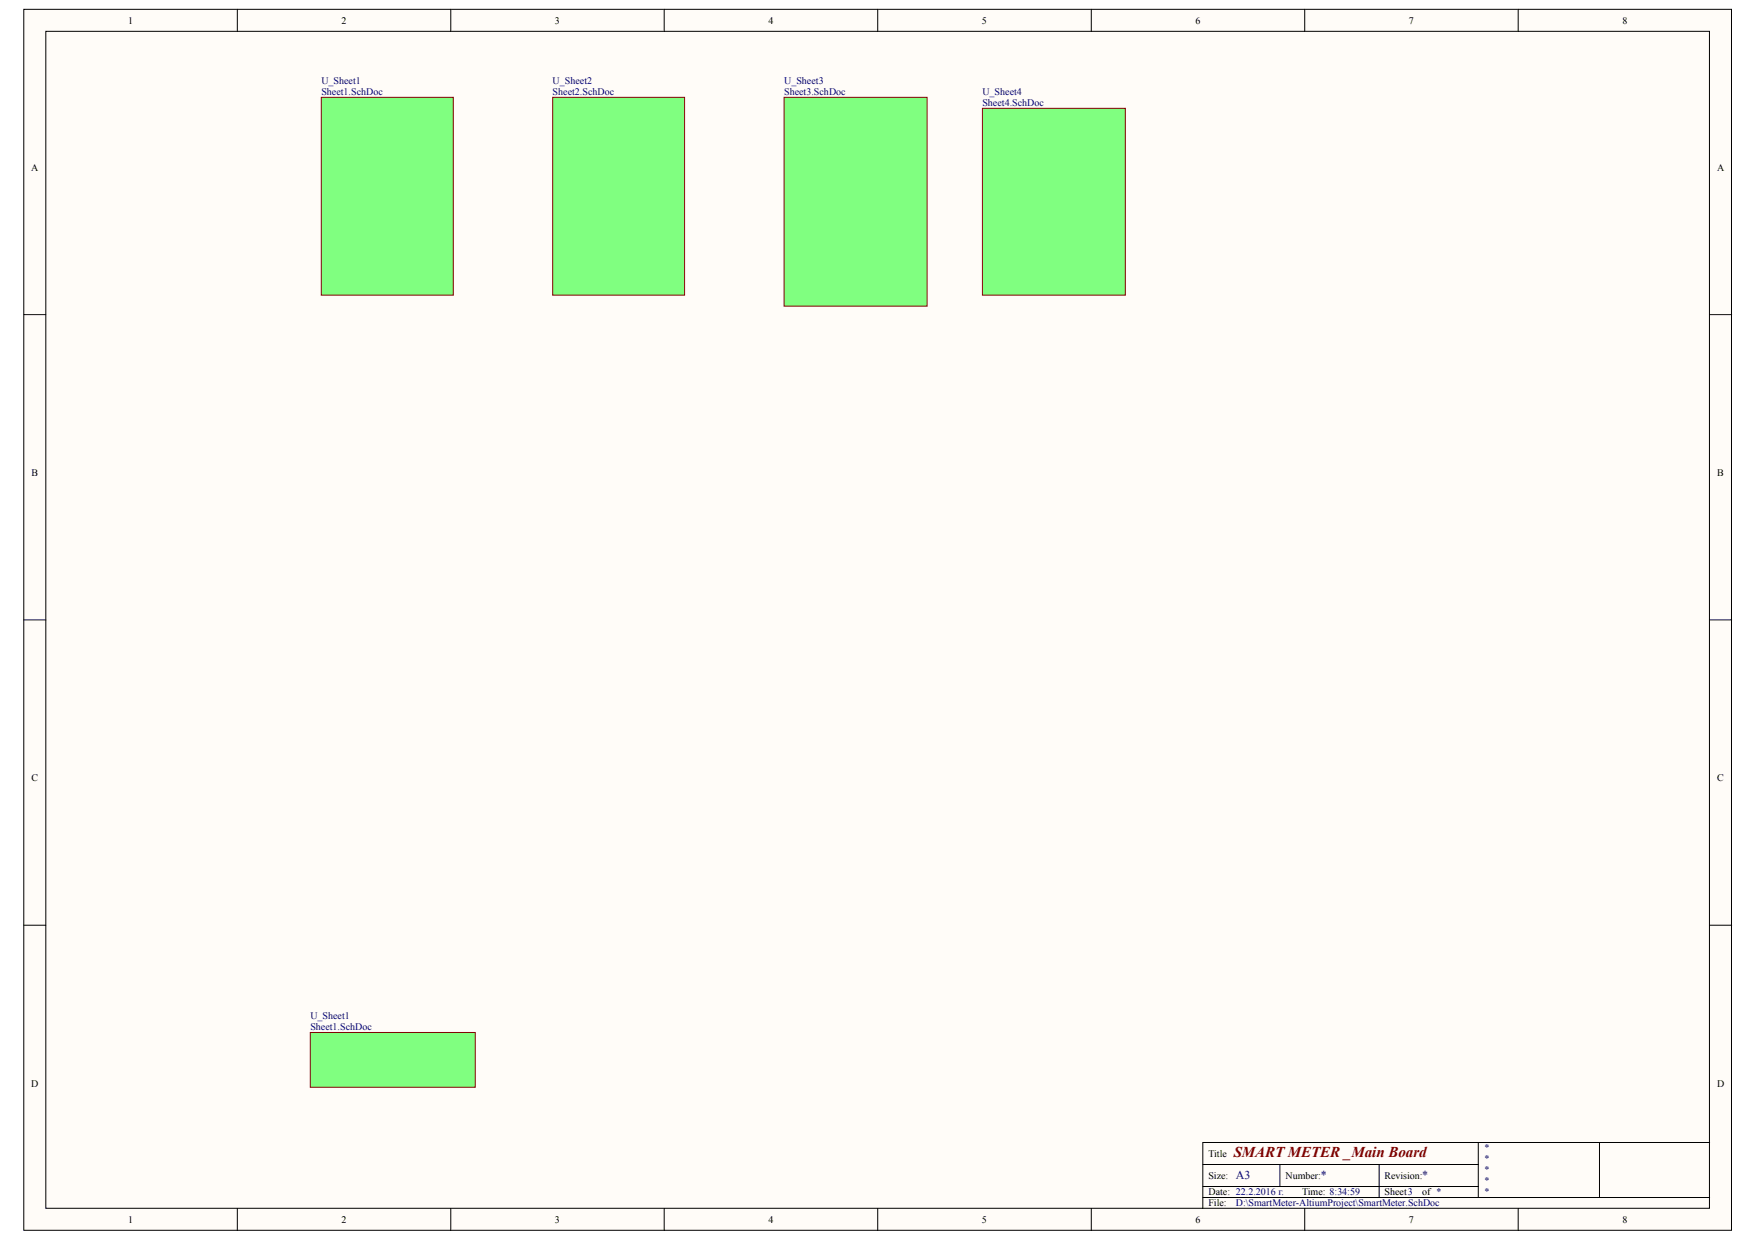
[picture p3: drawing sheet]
<svg xmlns="http://www.w3.org/2000/svg" width="297mm" height="210mm" viewBox="0 0 297 210" stroke-linecap="round" stroke-linejoin="round" font-family="sans-serif">
<defs><g id="words">
<text font-size="2.5" fill="#800000" x="208.3" y="195.4">SMARTMETER _Main Board</text>
<g font-size="2" fill="#000080">
<text x="208.7" y="199.2">A3</text>
<text x="223" y="199.2">*</text>
<text x="240.2" y="199.2">*</text>
</g>
<g font-size="1.7">
<text x="21.6" y="4">1</text>
<text x="57.7" y="4">2</text>
<text x="93.7" y="4">3</text>
<text x="129.8" y="4">4</text>
<text x="165.8" y="4">5</text>
<text x="201.9" y="4">6</text>
<text x="237.9" y="4">7</text>
<text x="274" y="4">8</text>
<text x="5.3" y="28.8">A</text>
<text x="290" y="28.8">A</text>
<text x="5.3" y="80.4">B</text>
<text x="290" y="80.4">B</text>
<text x="5.3" y="132">C</text>
<text x="290" y="132">C</text>
<text x="5.3" y="183.5">D</text>
<text x="290" y="183.5">D</text>
<text x="204.1" y="195.3">Title</text>
<text x="204.1" y="199.1">Size:</text>
<text x="204.1" y="201.8">Date: 22.2.2016 г.</text>
<text x="204.1" y="203.7">File:</text>
<text x="217.1" y="199.1">Number:</text>
<text x="219.9" y="201.8">Time: 8:34:59</text>
<text x="233.8" y="199.1">Revision:</text>
<text x="233.8" y="201.8">Sheet3</text>
<text x="240.2" y="201.8">of *</text>
<text x="21.6" y="206.5">1</text>
<text x="57.7" y="206.5">2</text>
<text x="93.7" y="206.5">3</text>
<text x="129.8" y="206.5">4</text>
<text x="165.8" y="206.5">5</text>
<text x="201.9" y="206.5">6</text>
<text x="237.9" y="206.5">7</text>
<text x="274" y="206.5">8</text>
</g>
<g font-size="1.7" fill="#000080">
<text x="54.3" y="14.2">U_Sheet1</text>
<text x="54.3" y="16.1">Sheet1.SchDoc</text>
<text x="93.3" y="14.2">U_Sheet2</text>
<text x="93.3" y="16.1">Sheet2.SchDoc</text>
<text x="132.4" y="14.2">U_Sheet3</text>
<text x="132.4" y="16.1">Sheet3.SchDoc</text>
<text x="165.9" y="16.1">U_Sheet4</text>
<text x="165.9" y="17.9">Sheet4.SchDoc</text>
<text x="52.4" y="172.1">U_Sheet1</text>
<text x="52.4" y="174">Sheet1.SchDoc</text>
<text x="250.6" y="194.4">*</text>
<text x="250.6" y="196.3">*</text>
<text x="208.7" y="203.7">D:\SmartMeter-AltiumProject\SmartMeter.SchDoc</text>
<text x="250.6" y="198.1">*</text>
<text x="250.6" y="200">*</text>
<text x="250.6" y="201.8">*</text>
</g>
</g></defs>
<g fill="#fffcf8" stroke="#000" stroke-width=".17">
<path d="M4 1.6h288.4v206.2h-288.4z"/>
<path d="M7.7 5.3h281v198.7h-281z"/>
</g>
<g fill="none" stroke="#000" stroke-width=".17">
<path d="M40.1 1.6v3.7M76.1 1.6v3.7M112.2 1.6v3.7M148.2 1.6v3.7M184.3 1.6v3.7M220.3 1.6v3.7M256.4 1.6v3.7M4 53.1h3.7M288.7 53.1h3.7M4 104.7h3.7M288.7 104.7h3.7M4 156.2h3.7"/>
<path d="M288.7 156.2h3.7M203.1 196.6h46.5M216.1 196.6v3.8M232.9 196.6v5.6M249.6 192.9v9.3M270.1 192.9h-67v11.2M288.7 192.9h-18.6v9.3M40.1 204.1v3.7M76.1 204.1v3.7M112.2 204.1v3.7M148.2 204.1v3.7M184.3 204.1v3.7"/>
<path d="M203.1 202.2h85.6M203.1 200.4h46.5M220.3 204.1v3.7M256.4 204.1v3.7"/>
</g>
<g fill="#80ff80" stroke="#800000" stroke-width=".17">
<path d="M52.4 174.4h27.8v9.2h-27.8z"/>
<path d="M54.3 16.4h22.2v33.4h-22.2z"/>
<path d="M93.3 16.4h22.3v33.4h-22.3z"/>
<path d="M132.4 16.4h24.2v35.3h-24.2z"/>
<path d="M165.9 18.3h24.1v31.5h-24.1z"/>
</g>
<use href="#words"/>
</svg>
